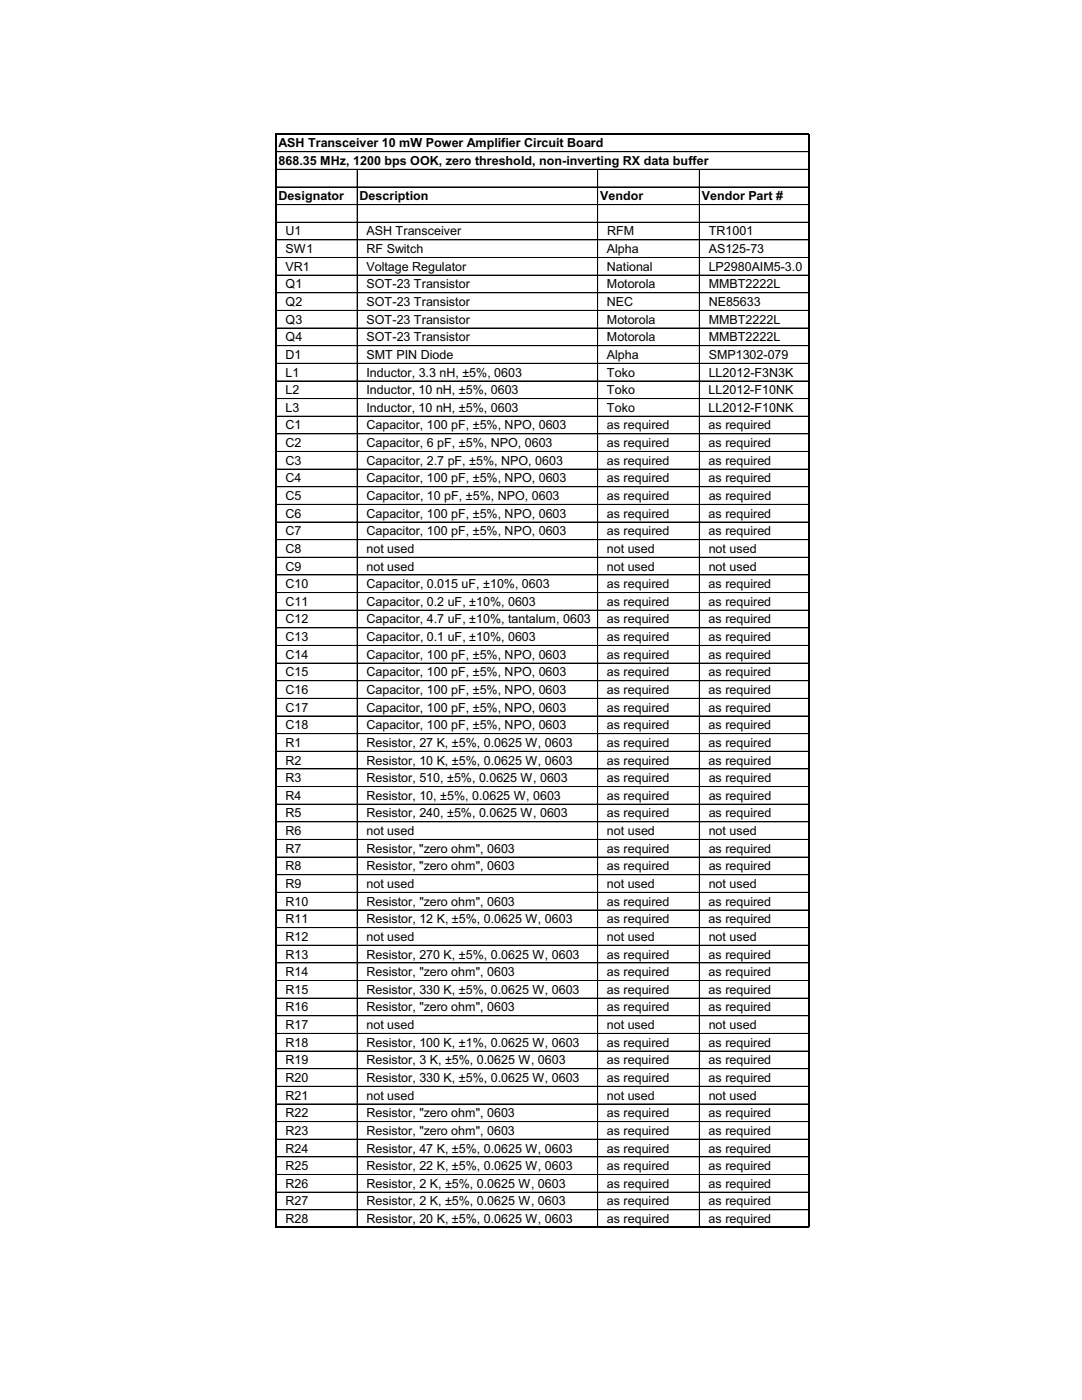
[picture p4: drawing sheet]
<svg xmlns="http://www.w3.org/2000/svg" width="216mm" height="279mm" viewBox="0 0 216 279" stroke-linecap="round" stroke-linejoin="round" font-family="sans-serif">
<defs><g id="words">
<g font-size="2.5" fill="#010202">
<text x="55.6" y="29.3">ASH Transceiver 10 mW Power Amplifier Circuit Board</text>
<text x="55.6" y="32.8">868.35 MHz, 1200 bps OOK, zero threshold, non-inverting RX data buffer</text>
<text x="55.6" y="40">Designator</text>
<text x="71.8" y="40">Description</text>
<text x="119.8" y="40">Vendor</text>
<text x="140" y="40">Vendor Part #</text>
<text x="57" y="47">U1</text>
<text x="73.1" y="47">ASH Transceiver</text>
<text x="121.1" y="47">RFM</text>
<text x="141.4" y="47">TR1001</text>
<text x="57" y="50.5">SW1</text>
<text x="73.1" y="50.5">RF Switch</text>
<text x="121.1" y="50.5">Alpha</text>
<text x="141.4" y="50.5">AS125-73</text>
<text x="57" y="54">VR1</text>
<text x="57" y="57.6">Q1</text>
<text x="73.1" y="54">Voltage Regulator</text>
<text x="73.1" y="57.6">SOT-23 Transistor</text>
<text x="121.1" y="54">National</text>
<text x="121.1" y="57.6">Motorola</text>
<text x="141.4" y="54">LP2980AIM5-3.0</text>
<text x="141.4" y="57.6">MMBT2222L</text>
<text x="57" y="61.1">Q2</text>
<text x="57" y="64.6">Q3</text>
<text x="73.1" y="61.1">SOT-23 Transistor</text>
<text x="73.1" y="64.6">SOT-23 Transistor</text>
<text x="121.1" y="61.1">NEC</text>
<text x="121.1" y="64.6">Motorola</text>
<text x="141.4" y="64.6">MMBT2222L</text>
<text x="141.4" y="61.1">NE85633</text>
<text x="57" y="68.1">Q4</text>
<text x="57" y="71.6">D1</text>
<text x="73.1" y="71.6">SMT PIN Diode</text>
<text x="73.1" y="68.1">SOT-23 Transistor</text>
<text x="121.1" y="71.6">Alpha</text>
<text x="121.1" y="68.1">Motorola</text>
<text x="141.4" y="68.1">MMBT2222L</text>
<text x="141.4" y="71.6">SMP1302-079</text>
<text x="57" y="75.2">L1</text>
<text x="73.1" y="75.2">Inductor, 3.3 nH, ±5%, 0603</text>
<text x="121.1" y="75.2">Toko</text>
<text x="141.4" y="75.2">LL2012-F3N3K</text>
<text x="57" y="78.7">L2</text>
<text x="57" y="82.2">L3</text>
<text x="73.1" y="78.7">Inductor, 10 nH, ±5%, 0603</text>
<text x="73.1" y="82.2">Inductor, 10 nH, ±5%, 0603</text>
<text x="121.1" y="78.7">Toko</text>
<text x="121.1" y="82.2">Toko</text>
<text x="141.4" y="78.7">LL2012-F10NK</text>
<text x="141.4" y="82.2">LL2012-F10NK</text>
<text x="57" y="85.7">C1</text>
<text x="57" y="89.2">C2</text>
<text x="73.1" y="89.2">Capacitor, 6 pF, ±5%, NPO, 0603</text>
<text x="73.1" y="85.7">Capacitor, 100 pF, ±5%, NPO, 0603</text>
<text x="121.1" y="89.2">as required</text>
<text x="121.1" y="85.7">as required</text>
<text x="141.4" y="89.2">as required</text>
<text x="141.4" y="85.7">as required</text>
<text x="57" y="92.7">C3</text>
<text x="73.1" y="92.7">Capacitor, 2.7 pF, ±5%, NPO, 0603</text>
<text x="121.1" y="92.7">as required</text>
<text x="141.4" y="92.7">as required</text>
<text x="57" y="96.3">C4</text>
<text x="57" y="99.8">C5</text>
<text x="73.1" y="96.3">Capacitor, 100 pF, ±5%, NPO, 0603</text>
<text x="73.1" y="99.8">Capacitor, 10 pF, ±5%, NPO, 0603</text>
<text x="121.1" y="96.3">as required</text>
<text x="121.1" y="99.8">as required</text>
<text x="141.4" y="96.3">as required</text>
<text x="141.4" y="99.8">as required</text>
<text x="57" y="103.3">C6</text>
<text x="57" y="106.8">C7</text>
<text x="73.1" y="103.3">Capacitor, 100 pF, ±5%, NPO, 0603</text>
<text x="73.1" y="106.8">Capacitor, 100 pF, ±5%, NPO, 0603</text>
<text x="121.1" y="103.3">as required</text>
<text x="121.1" y="106.8">as required</text>
<text x="141.4" y="103.3">as required</text>
<text x="141.4" y="106.8">as required</text>
<text x="57" y="110.3">C8</text>
<text x="57" y="113.9">C9</text>
<text x="73.1" y="110.3">not used</text>
<text x="73.1" y="113.9">not used</text>
<text x="121.1" y="110.3">not used</text>
<text x="121.1" y="113.9">not used</text>
<text x="141.4" y="110.3">not used</text>
<text x="141.4" y="113.9">not used</text>
<text x="57" y="117.4">C10</text>
<text x="73.1" y="117.4">Capacitor, 0.015 uF, ±10%, 0603</text>
<text x="121.1" y="117.4">as required</text>
<text x="141.4" y="117.4">as required</text>
<text x="57" y="120.9">C11</text>
<text x="57" y="124.4">C12</text>
<text x="73.1" y="124.4">Capacitor, 4.7 uF, ±10%, tantalum, 0603</text>
<text x="73.1" y="120.9">Capacitor, 0.2 uF, ±10%, 0603</text>
<text x="121.1" y="120.9">as required</text>
<text x="121.1" y="124.4">as required</text>
<text x="141.4" y="124.4">as required</text>
<text x="141.4" y="120.9">as required</text>
<text x="57" y="127.9">C13</text>
<text x="57" y="131.5">C14</text>
<text x="73.1" y="131.5">Capacitor, 100 pF, ±5%, NPO, 0603</text>
<text x="73.1" y="127.9">Capacitor, 0.1 uF, ±10%, 0603</text>
<text x="121.1" y="131.5">as required</text>
<text x="121.1" y="127.9">as required</text>
<text x="141.4" y="131.5">as required</text>
<text x="141.4" y="127.9">as required</text>
<text x="57" y="135">C15</text>
<text x="73.1" y="135">Capacitor, 100 pF, ±5%, NPO, 0603</text>
<text x="121.1" y="135">as required</text>
<text x="141.4" y="135">as required</text>
<text x="57" y="138.5">C16</text>
<text x="57" y="142">C17</text>
<text x="73.1" y="138.5">Capacitor, 100 pF, ±5%, NPO, 0603</text>
<text x="73.1" y="142">Capacitor, 100 pF, ±5%, NPO, 0603</text>
<text x="121.1" y="138.5">as required</text>
<text x="121.1" y="142">as required</text>
<text x="141.4" y="138.5">as required</text>
<text x="141.4" y="142">as required</text>
<text x="57" y="145.5">C18</text>
<text x="57" y="149.1">R1</text>
<text x="73.1" y="145.5">Capacitor, 100 pF, ±5%, NPO, 0603</text>
<text x="73.1" y="149.1">Resistor, 27 K, ±5%, 0.0625 W, 0603</text>
<text x="121.1" y="149.1">as required</text>
<text x="121.1" y="145.5">as required</text>
<text x="141.4" y="145.5">as required</text>
<text x="141.4" y="149.1">as required</text>
<text x="57" y="152.6">R2</text>
<text x="73.1" y="152.6">Resistor, 10 K, ±5%, 0.0625 W, 0603</text>
<text x="121.1" y="152.6">as required</text>
<text x="141.4" y="152.6">as required</text>
<text x="57" y="156.1">R3</text>
<text x="57" y="159.6">R4</text>
<text x="73.1" y="156.1">Resistor, 510, ±5%, 0.0625 W, 0603</text>
<text x="73.1" y="159.6">Resistor, 10, ±5%, 0.0625 W, 0603</text>
<text x="121.1" y="156.1">as required</text>
<text x="121.1" y="159.6">as required</text>
<text x="141.4" y="156.1">as required</text>
<text x="141.4" y="159.6">as required</text>
<text x="57" y="163.1">R5</text>
<text x="57" y="166.7">R6</text>
<text x="73.1" y="163.1">Resistor, 240, ±5%, 0.0625 W, 0603</text>
<text x="73.1" y="166.7">not used</text>
<text x="121.1" y="163.1">as required</text>
<text x="121.1" y="166.7">not used</text>
<text x="141.4" y="163.1">as required</text>
<text x="141.4" y="166.7">not used</text>
<text x="57" y="170.2">R7</text>
<text x="57" y="173.7">R8</text>
<text x="73.1" y="170.2">Resistor, &quot;zero ohm&quot;, 0603</text>
<text x="73.1" y="173.7">Resistor, &quot;zero ohm&quot;, 0603</text>
<text x="121.1" y="170.2">as required</text>
<text x="121.1" y="173.7">as required</text>
<text x="141.4" y="170.2">as required</text>
<text x="141.4" y="173.7">as required</text>
<text x="57" y="177.2">R9</text>
<text x="73.1" y="177.2">not used</text>
<text x="121.1" y="177.2">not used</text>
<text x="141.4" y="177.2">not used</text>
<text x="57" y="180.7">R10</text>
<text x="57" y="184.3">R11</text>
<text x="73.1" y="180.7">Resistor, &quot;zero ohm&quot;, 0603</text>
<text x="73.1" y="184.3">Resistor, 12 K, ±5%, 0.0625 W, 0603</text>
<text x="121.1" y="184.3">as required</text>
<text x="121.1" y="180.7">as required</text>
<text x="141.4" y="180.7">as required</text>
<text x="141.4" y="184.3">as required</text>
<text x="57" y="187.8">R12</text>
<text x="57" y="191.3">R13</text>
<text x="73.1" y="191.3">Resistor, 270 K, ±5%, 0.0625 W, 0603</text>
<text x="73.1" y="187.8">not used</text>
<text x="121.1" y="191.3">as required</text>
<text x="121.1" y="187.8">not used</text>
<text x="141.4" y="191.3">as required</text>
<text x="141.4" y="187.8">not used</text>
<text x="57" y="194.8">R14</text>
<text x="73.1" y="194.8">Resistor, &quot;zero ohm&quot;, 0603</text>
<text x="121.1" y="194.8">as required</text>
<text x="141.4" y="194.8">as required</text>
<text x="57" y="198.3">R15</text>
<text x="57" y="201.9">R16</text>
<text x="73.1" y="201.9">Resistor, &quot;zero ohm&quot;, 0603</text>
<text x="73.1" y="198.3">Resistor, 330 K, ±5%, 0.0625 W, 0603</text>
<text x="121.1" y="198.3">as required</text>
<text x="121.1" y="201.9">as required</text>
<text x="141.4" y="201.9">as required</text>
<text x="141.4" y="198.3">as required</text>
<text x="57" y="205.4">R17</text>
<text x="57" y="208.9">R18</text>
<text x="73.1" y="208.9">Resistor, 100 K, ±1%, 0.0625 W, 0603</text>
<text x="73.1" y="205.4">not used</text>
<text x="121.1" y="208.9">as required</text>
<text x="121.1" y="205.4">not used</text>
<text x="141.4" y="208.9">as required</text>
<text x="141.4" y="205.4">not used</text>
<text x="57" y="212.4">R19</text>
<text x="57" y="215.9">R20</text>
<text x="73.1" y="212.4">Resistor, 3 K, ±5%, 0.0625 W, 0603</text>
<text x="73.1" y="215.9">Resistor, 330 K, ±5%, 0.0625 W, 0603</text>
<text x="121.1" y="212.4">as required</text>
<text x="121.1" y="215.9">as required</text>
<text x="141.4" y="212.4">as required</text>
<text x="141.4" y="215.9">as required</text>
<text x="57" y="219.4">R21</text>
<text x="73.1" y="219.4">not used</text>
<text x="121.1" y="219.4">not used</text>
<text x="141.4" y="219.4">not used</text>
<text x="57" y="223">R22</text>
<text x="57" y="226.5">R23</text>
<text x="73.1" y="223">Resistor, &quot;zero ohm&quot;, 0603</text>
<text x="73.1" y="226.5">Resistor, &quot;zero ohm&quot;, 0603</text>
<text x="121.1" y="223">as required</text>
<text x="121.1" y="226.5">as required</text>
<text x="141.4" y="223">as required</text>
<text x="141.4" y="226.5">as required</text>
<text x="57" y="230">R24</text>
<text x="57" y="233.5">R25</text>
<text x="73.1" y="230">Resistor, 47 K, ±5%, 0.0625 W, 0603</text>
<text x="73.1" y="233.5">Resistor, 22 K, ±5%, 0.0625 W, 0603</text>
<text x="121.1" y="230">as required</text>
<text x="121.1" y="233.5">as required</text>
<text x="141.4" y="230">as required</text>
<text x="141.4" y="233.5">as required</text>
<text x="57" y="237">R26</text>
<text x="73.1" y="237">Resistor, 2 K, ±5%, 0.0625 W, 0603</text>
<text x="121.1" y="237">as required</text>
<text x="141.4" y="237">as required</text>
<text x="57" y="240.6">R27</text>
<text x="57" y="244.1">R28</text>
<text x="73.1" y="240.6">Resistor, 2 K, ±5%, 0.0625 W, 0603</text>
<text x="73.1" y="244.1">Resistor, 20 K, ±5%, 0.0625 W, 0603</text>
<text x="121.1" y="240.6">as required</text>
<text x="121.1" y="244.1">as required</text>
<text x="141.4" y="240.6">as required</text>
<text x="141.4" y="244.1">as required</text>
</g>
</g></defs>
<path d="M71.3 26.8h.1" fill="none" stroke="#010202" stroke-width=".2"/>
<path d="M119.2 26.8h.1" fill="none" stroke="#010202" stroke-width=".2"/>
<path d="M139.5 26.8h.1" fill="none" stroke="#010202" stroke-width=".2"/>
<g fill="none" stroke="#010202" stroke-width=".2">
<path d="M55.1 26.8h106.3M55.1 30.3h106.3M55.1 33.8h106.3M55.1 37.3h106.3M71.3 33.8v211.2M119.2 33.8v211.2M119.3 33.8v211.2M139.5 33.8v211.2M139.6 33.8v211.2M161.4 26.8v218.2M161.4 26.8h-106.3v218.2h106.3M55.1 40.8h106.3"/>
<path d="M55.1 44.3h106.3M55.1 47.9h106.3M55.1 51.4h106.3M55.1 54.9h106.3M55.1 58.4h106.3M55.1 61.9h106.3M55.1 65.5h106.3M55.1 69h106.3M55.1 72.5h106.3M55.1 76h106.3M55.1 79.5h106.3M55.1 83.1h106.3"/>
<path d="M55.1 86.6h106.3M55.1 90.1h106.3M55.1 93.6h106.3M55.1 97.1h106.3M55.1 97.2h106.3M55.1 100.7h106.3M55.1 104.2h106.3M55.1 107.7h106.3M55.1 111.2h106.3M55.1 114.7h106.3M55.1 118.3h106.3M55.1 121.8h106.3"/>
<path d="M55.1 125.3h106.3M55.1 128.8h106.3M55.1 132.3h106.3M55.1 135.9h106.3M55.1 139.4h106.3M55.1 142.9h106.3M55.1 146.4h106.3M55.1 149.9h106.3M55.1 153.4h106.3M55.1 157h106.3M55.1 160.5h106.3M55.1 164h106.3"/>
<path d="M55.1 167.5h106.3M55.1 171h106.3M55.1 174.6h106.3M55.1 178.1h106.3M55.1 181.6h106.3M55.1 185.1h106.3M55.1 188.6h106.3M55.1 192.2h106.3M55.1 195.7h106.3M55.1 199.2h106.3M55.1 202.7h106.3M55.1 206.2h106.3"/>
<path d="M55.1 206.3h106.3M55.1 209.8h106.3M55.1 213.3h106.3M55.1 216.8h106.3M55.1 220.3h106.3M55.1 223.8h106.3M55.1 227.4h106.3M55.1 230.9h106.3M55.1 234.4h106.3M55.1 237.9h106.3M55.1 241.4h106.3M55.1 245h106.3"/>
</g>
<path d="M55 26.8h106.5M55.1 26.9v217.9M161.4 26.9v217.9M55 245h106.5" fill="none" stroke="#010202" stroke-width=".24"/>
<use href="#words"/>
</svg>
